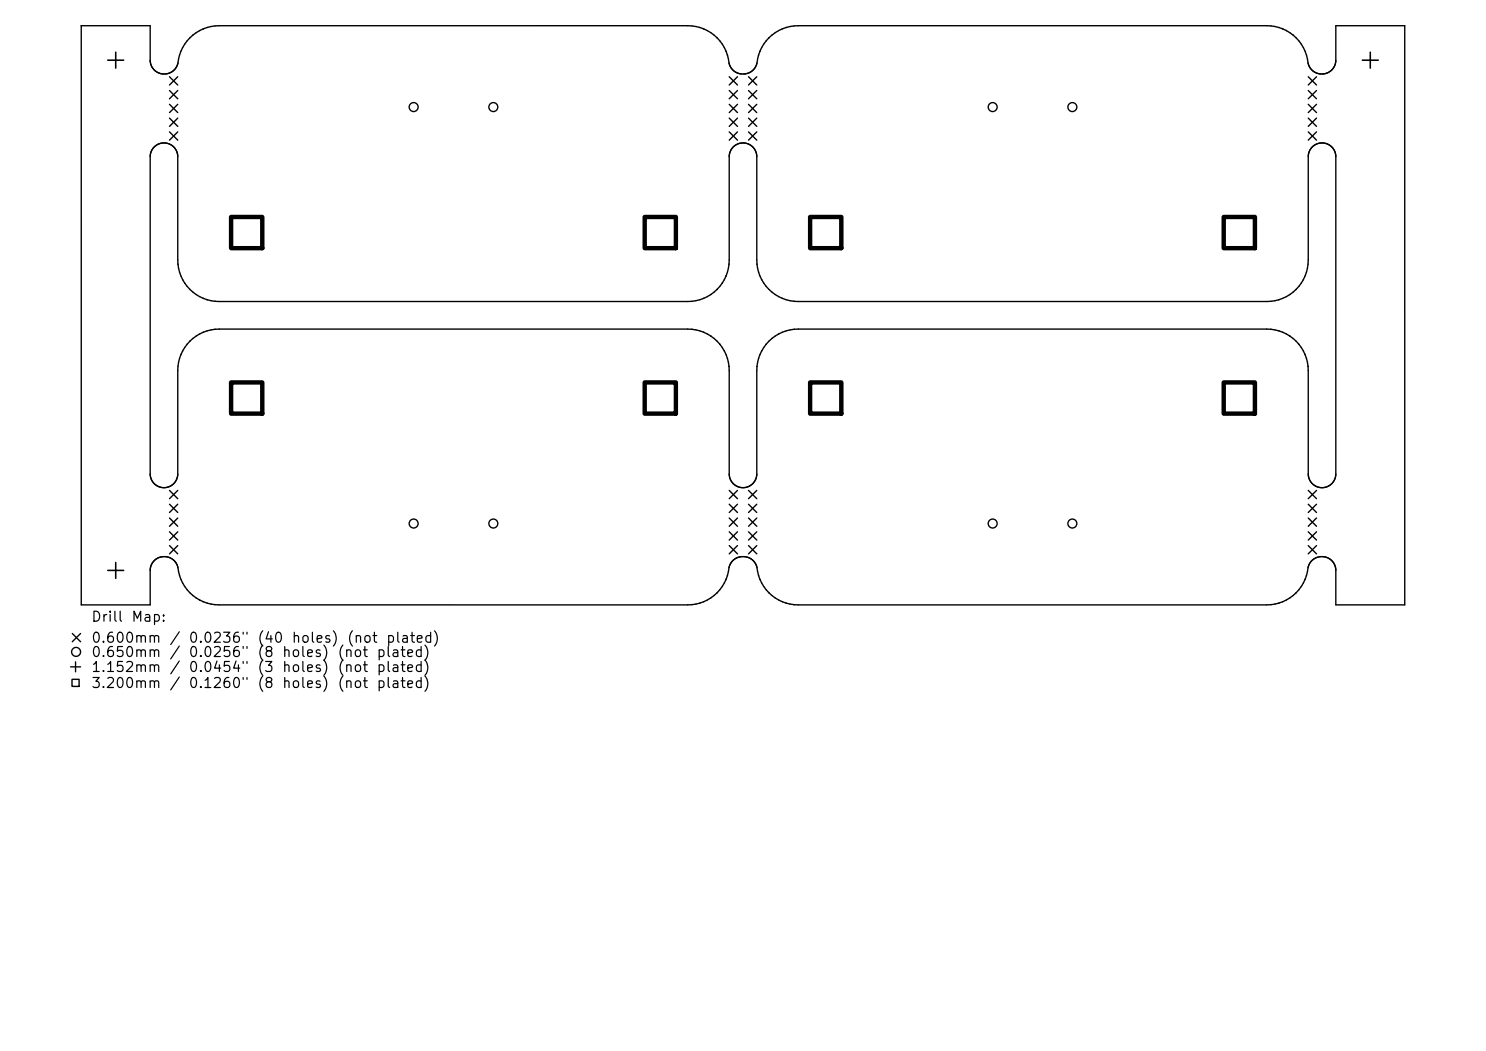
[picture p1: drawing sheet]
<svg xmlns="http://www.w3.org/2000/svg" width="297mm" height="210mm" viewBox="0 0 297 210" stroke-linecap="round" stroke-linejoin="round" font-family="sans-serif">
<defs><g id="words">
<g font-size="2">
<text x="18.1" y="124.7">Drill</text>
<text x="26.1" y="124.7">Map:</text>
<text x="18.1" y="128.9">0.600mm</text>
<text x="18.1" y="131.8">0.650mm</text>
<text x="33.7" y="128.9">/</text>
<text x="33.7" y="131.8">/</text>
<text x="37.5" y="128.9">0.0236&quot;</text>
<text x="37.5" y="131.8">0.0256&quot;</text>
<text x="51.3" y="128.9">(40</text>
<text x="51.3" y="131.8">(8</text>
<text x="56.2" y="131.8">holes)</text>
<text x="58.1" y="128.9">holes)</text>
<text x="67.3" y="131.8">(not</text>
<text x="69.2" y="128.9">(not</text>
<text x="75.1" y="131.8">plated)</text>
<text x="77" y="128.9">plated)</text>
<text x="18.1" y="134.8">1.152mm</text>
<text x="18.1" y="138">3.200mm</text>
<text x="33.7" y="134.8">/</text>
<text x="33.7" y="138">/</text>
<text x="37.5" y="134.8">0.0454&quot;</text>
<text x="37.5" y="138">0.1260&quot;</text>
<text x="51.3" y="134.8">(3</text>
<text x="51.3" y="138">(8</text>
<text x="56.2" y="134.8">holes)</text>
<text x="56.2" y="138">holes)</text>
<text x="67.3" y="134.8">(not</text>
<text x="67.3" y="138">(not</text>
<text x="75.1" y="134.8">plated)</text>
<text x="75.1" y="138">plated)</text>
</g>
</g></defs>
<g fill="none" stroke="#000" stroke-width=".28">
<path d="M16.2 5.1h13.8v6.9a2.81 2.81 0 0 0 2.6 2.8 2.81 2.81 0 0 0 3-2.2 8.3 8.3 0 0 1 8.2-7.5l94.5 .1a8.5 8.5 0 0 1 7.5 7.8 2.88 2.88 0 0 0 2.9 1.8 2.88 2.88 0 0 0 2.6-2.2 8.3 8.3 0 0 1 8.3-7.5l94.4 .1a8.4 8.4 0 0 1 7.5 7.8 2.81 2.81 0 0 0 3.1 1.8 2.81 2.81 0 0 0 2.4-2.8v-6.9h13.8v115.8h-13.8v-7.1a2.81 2.81 0 0 0-2.6-2.6 2.81 2.81 0 0 0-3 2.2 8.3 8.3 0 0 1-8.2 7.5l-94.5-.1a8.4 8.4 0 0 1-7.5-7.8 2.88 2.88 0 0 0-2.9-1.8 2.88 2.88 0 0 0-2.6 2.2 8.3 8.3 0 0 1-8.3 7.5l-94.4-.1a8.4 8.4 0 0 1-7.5-7.8 2.81 2.81 0 0 0-3.1-1.7 2.81 2.81 0 0 0-2.4 2.7v6.9h-13.8zM33.9 15.3l1.6 1.7M33.9 18.1l1.6 1.6M35.5 15.3l-1.6 1.7M35.5 18.1l-1.6 1.6M145.7 15.3l1.7 1.7M145.7 18.1l1.7 1.6M147.4 15.3l-1.7 1.7M147.4 18.1l-1.7 1.6M149.6 15.3l1.7 1.7M149.6 18.1l1.7 1.6M151.3 15.3l-1.7 1.7"/>
<path d="M151.3 18.1l-1.7 1.6M261.5 15.3l1.6 1.7M261.5 18.1l1.6 1.6M263.1 15.3l-1.6 1.7M263.1 18.1l-1.6 1.6M30.8 29.4a2.76 2.76 0 0 1 3-.6 2.76 2.76 0 0 1 1.7 2.5l.1 21.5a8.3 8.3 0 0 0 8.2 7.4h94.5a8.3 8.3 0 0 0 7.4-8.3v-20.7a2.76 2.76 0 0 1 2.9-2.6 2.76 2.76 0 0 1 2.7 2.7v21.5a8.3 8.3 0 0 0 8.3 7.4h94.4a8.3 8.3 0 0 0 7.5-8.3v-20.7a2.76 2.76 0 0 1 2.8-2.6 2.76 2.76 0 0 1 2.7 2.7v63.5a2.76 2.76 0 0 1-2.8 2.6 2.76 2.76 0 0 1-2.7-2.7l-.1-21.5a8.3 8.3 0 0 0-8.2-7.4h-94.5a8.3 8.3 0 0 0-7.4 8.3v20.7a2.76 2.76 0 0 1-2.9 2.6 2.76 2.76 0 0 1-2.7-2.7v-21.5a8.3 8.3 0 0 0-8.3-7.4h-94.4a8.3 8.3 0 0 0-7.5 8.2v20.8a2.76 2.76 0 0 1-2.8 2.6 2.76 2.76 0 0 1-2.7-2.7v-63.4l.2-1zM33.9 20.8l1.6 1.7M33.9 23.6l1.6 1.7M33.9 26.4l1.6 1.6M35.5 20.8l-1.6 1.7M35.5 23.6l-1.6 1.7M35.5 26.4l-1.6 1.6"/>
<path d="M145.7 20.8l1.7 1.7M145.7 23.6l1.7 1.7M145.7 26.4l1.7 1.6M147.4 20.8l-1.7 1.7M147.4 23.6l-1.7 1.7M147.4 26.4l-1.7 1.6M149.6 20.8l1.7 1.7M149.6 23.6l1.7 1.7M149.6 26.4l1.7 1.6M151.3 20.8l-1.7 1.7M151.3 23.6l-1.7 1.7M151.3 26.4l-1.7 1.6"/>
<path d="M261.5 20.8l1.6 1.7M261.5 23.6l1.6 1.7M261.5 26.4l1.6 1.6M263.1 20.8l-1.6 1.7M263.1 23.6l-1.6 1.7M263.1 26.4l-1.6 1.6M33.9 98l1.6 1.6M35.5 98l-1.6 1.6M145.7 98l1.7 1.6M147.4 98l-1.7 1.6M149.6 98l1.7 1.6M151.3 98l-1.7 1.6"/>
<path d="M261.5 98l1.6 1.6M263.1 98l-1.6 1.6M33.9 100.8l1.6 1.6M33.9 103.5l1.6 1.7M33.9 106.3l1.6 1.6M33.9 109l1.6 1.7M35.5 100.8l-1.6 1.6M35.5 103.5l-1.6 1.7M35.5 106.3l-1.6 1.6M35.5 109l-1.6 1.7M145.7 100.8l1.7 1.6M145.7 103.5l1.7 1.7"/>
<path d="M145.7 106.3l1.7 1.6M145.7 109l1.7 1.7M147.4 100.8l-1.7 1.6M147.4 103.5l-1.7 1.7M147.4 106.3l-1.7 1.6M147.4 109l-1.7 1.7M149.6 100.8l1.7 1.6M149.6 103.5l1.7 1.7M149.6 106.3l1.7 1.6M149.6 109l1.7 1.7M151.3 100.8l-1.7 1.6M151.3 103.5l-1.7 1.7"/>
<path d="M151.3 106.3l-1.7 1.6M151.3 109l-1.7 1.7M261.5 100.8l1.6 1.6M261.5 103.5l1.6 1.7M261.5 106.3l1.6 1.6M261.5 109l1.6 1.7M263.1 100.8l-1.6 1.6M263.1 103.5l-1.6 1.7M263.1 106.3l-1.6 1.6M263.1 109l-1.6 1.7M14.1 133.2h2M14.4 135.7h1.4v1.5h-1.4z"/>
<path d="M14.4 126.6l1.7 1.6M15.1 132.2v2M16.1 126.6l-1.7 1.6"/>
<circle cx="82.7" cy="21.4" r=".9"/>
<circle cx="98.6" cy="21.4" r=".9"/>
<circle cx="198.4" cy="21.4" r=".9"/>
<circle cx="214.3" cy="21.4" r=".9"/>
<circle cx="82.7" cy="104.6" r=".9"/>
<circle cx="98.6" cy="104.6" r=".9"/>
<circle cx="198.4" cy="104.6" r=".9"/>
<circle cx="214.3" cy="104.6" r=".9"/>
<circle cx="15.2" cy="130.3" r=".9"/>
</g>
<path d="M21.5 12h3.2M23.1 10.4v3.2M272.3 12h3.2M273.9 10.4v3.2M21.5 114h3.2M23.1 112.4v3.2" fill="none" stroke="#000" stroke-width=".32"/>
<path d="M46.2 43.4h6.2v6.2h-6.2zM128.9 43.4h6.2v6.2h-6.2zM161.9 43.4h6.3v6.2h-6.3zM244.6 43.4h6.2v6.2h-6.2zM46.2 76.4h6.2v6.3h-6.2zM128.9 76.4h6.2v6.3h-6.2zM161.9 76.4h6.3v6.3h-6.3zM244.6 76.4h6.2v6.3h-6.2z" fill="none" stroke="#000" stroke-width=".88"/>
<use href="#words"/>
</svg>
